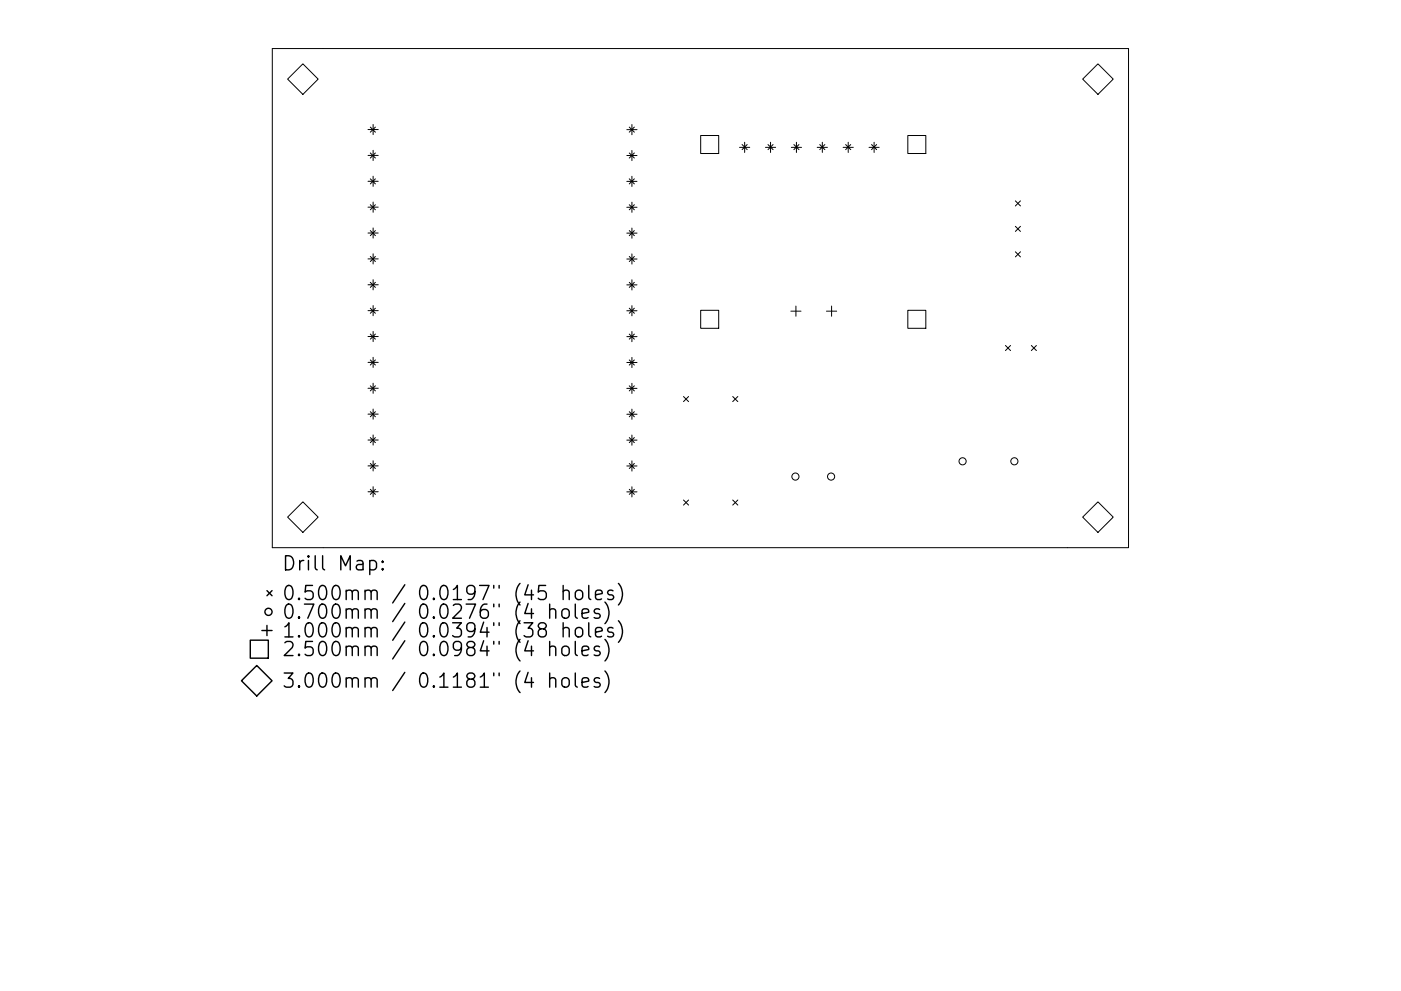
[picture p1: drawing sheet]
<svg xmlns="http://www.w3.org/2000/svg" width="297mm" height="210mm" viewBox="0 0 297 210" stroke-linecap="round" stroke-linejoin="round" font-family="sans-serif">
<defs><g id="words">
<g font-size="4.2">
<text x="59.7" y="121.1">Drill Map:</text>
<text x="59.7" y="127.4">0.500mm / 0.0197&quot; (45 holes)</text>
<text x="59.7" y="131.3">0.700mm / 0.0276&quot; (4 holes)</text>
<text x="59.7" y="135.3">1.000mm / 0.0394&quot; (38 holes)</text>
<text x="59.7" y="139.2">2.500mm / 0.0984&quot; (4 holes)</text>
<text x="59.7" y="145.9">3.000mm / 0.1181&quot; (4 holes)</text>
</g>
</g></defs>
<g fill="none" stroke="#000" stroke-width=".21">
<path d="M57.7 10.3h181.6v105.9h-181.6zM61 16.8l3.2-3.3 3.3 3.3-3.3 3.2zM229.5 16.8l3.3-3.3 3.2 3.3-3.2 3.2zM78 27.5h2.2M78 33h2.2M78 38.5h2.2M78.5 27l1.1 1M78.5 32.5l1.1 1M78.5 37.9l1.1 1.1M79.1 26.4v2.2M79.1 31.9v2.2M79.1 37.4v2.1"/>
<path d="M79.6 27l-1.1 1M79.6 32.5l-1.1 1M79.6 37.9l-1.1 1.1M132.9 27.5h2.2M132.9 33h2.2M132.9 38.5h2.2M133.4 27l1.1 1M133.4 32.5l1.1 1M133.4 37.9l1.1 1.1M134 26.4v2.2M134 31.9v2.2M134 37.4v2.2"/>
<path d="M134.5 27l-1.1 1M134.5 32.5l-1.1 1M134.5 37.9l-1.1 1.1M148.6 28.8h3.8v3.8h-3.8zM156.8 31.3h2.2M157.3 30.7l1.1 1M157.9 30.2v2.1M158.4 30.7l-1.1 1M162.3 31.3h2.2M162.8 30.7l1.1 1M163.4 30.2v2.1M163.9 30.7l-1.1 1"/>
<path d="M167.8 31.3h2.1M168.3 30.7l1.1 1M168.9 30.2v2.1M169.4 30.7l-1.1 1M173.3 31.3h2.1M173.8 30.7l1.1 1M174.3 30.2v2.1M174.9 30.7l-1.1 1M178.8 31.3h2.1M179.3 30.7l1.1 1M179.8 30.2v2.1M180.4 30.7l-1.1 1"/>
<path d="M184.2 31.3h2.2M184.8 30.7l1.1 1M185.3 30.2v2.1M185.9 30.7l-1.1 1M192.5 28.8h3.8v3.8h-3.8zM78 44h2.2M78 49.4h2.2M78 54.9h2.2M78.5 43.4l1.1 1.1M78.5 48.9l1.1 1.1M78.5 54.4l1.1 1.1M78.5 59.9l1.1 1.1"/>
<path d="M79.1 42.9v2.1M79.1 48.4v2.1M79.1 53.8v2.2M79.1 59.3v2.2M79.6 43.4l-1.1 1.1M79.6 48.9l-1.1 1.1M79.6 54.4l-1.1 1.1M79.6 59.9l-1.1 1.1M132.9 49.5h2.2M132.9 44h2.2M132.9 55h2.2M133.4 43.4l1.1 1.1"/>
<path d="M133.4 48.9l1.1 1.1M133.4 54.4l1.1 1.1M133.4 59.9l1.1 1.1M134 42.9v2.2M134 48.4v2.1M134 53.9v2.1M134 59.4v2.1M134.5 48.9l-1.1 1.1M134.5 43.4l-1.1 1.1M134.5 54.4l-1.1 1.1M134.5 59.9l-1.1 1.1M215.3 42.6l1.1 1.1"/>
<path d="M215.3 48l1.1 1.1M215.3 53.4l1.1 1.1M216.4 42.6l-1.1 1.1M216.4 48l-1.1 1.1M216.4 53.4l-1.1 1.1M78 60.4h2.2M78 65.9h2.2M78 71.4h2.2M78 76.9h2.2M78.5 65.4l1.1 1.1M78.5 70.9l1.1 1.1M78.5 76.4l1.1 1"/>
<path d="M79.1 64.8v2.2M79.1 70.3v2.2M79.1 75.8v2.2M79.6 65.4l-1.1 1.1M79.6 70.9l-1.1 1.1M79.6 76.4l-1.1 1M132.9 60.4h2.2M132.9 71.4h2.2M132.9 76.9h2.2M132.9 65.9h2.2M133.4 65.4l1.1 1.1M133.4 70.9l1.1 1.1"/>
<path d="M133.4 76.4l1.1 1M134 64.8v2.2M134 70.3v2.2M134 75.8v2.2M134.5 65.4l-1.1 1.1M134.5 70.9l-1.1 1.1M134.5 76.4l-1.1 1M148.6 65.8h3.8v3.9h-3.8zM167.7 66h2.1M168.8 64.9v2.2M175.2 66h2.2M176.3 64.9v2.2"/>
<path d="M192.5 65.8h3.8v3.9h-3.8zM213.2 73.3l1.1 1.1M214.3 73.3l-1.1 1.1M218.7 73.3l1 1.1M219.7 73.3l-1 1.1M78 82.4h2.2M78 87.9h2.2M78 93.4h2.2M78 98.8h2.2M78.5 81.9l1.1 1M78.5 87.3l1.1 1.1M78.5 92.8l1.1 1.1"/>
<path d="M78.5 98.3l1.1 1.1M79.1 81.3v2.2M79.1 86.8v2.1M79.1 92.3v2.1M79.1 97.8v2.1M79.6 81.9l-1.1 1M79.6 87.3l-1.1 1.1M79.6 92.8l-1.1 1.1M79.6 98.3l-1.1 1.1M132.9 87.9h2.2M132.9 98.9h2.2M132.9 82.4h2.2"/>
<path d="M132.9 93.4h2.2M133.4 81.9l1.1 1M133.4 87.3l1.1 1.1M133.4 92.8l1.1 1.1M133.4 98.3l1.1 1.1M134 81.3v2.2M134 86.8v2.2M134 92.3v2.2M134 97.8v2.1M134.5 81.9l-1.1 1M134.5 87.3l-1.1 1.1M134.5 92.8l-1.1 1.1"/>
<path d="M134.5 98.3l-1.1 1.1M144.9 84.1l1.1 1.1M146 84.1l-1.1 1.1M155.4 84.1l1 1.1M156.4 84.1l-1 1.1M61 109.7l3.2-3.2 3.3 3.2-3.3 3.3zM78 104.3h2.2M78.5 103.8l1.1 1.1M79.1 103.3v2.1M79.6 103.8l-1.1 1.1M132.9 104.4h2.2M133.4 103.8l1.1 1.1"/>
<path d="M134 103.3v2.1M134.5 103.8l-1.1 1.1M144.9 106.1l1.1 1.1M146 106.1l-1.1 1.1M155.4 106.1l1 1.1M156.4 106.1l-1 1.1M232.8 106.5l3.2 3.2-3.2 3.3-3.3-3.3z"/>
<circle cx="204.1" cy="97.9" r=".76"/>
<circle cx="215.1" cy="97.9" r=".76"/>
<circle cx="168.6" cy="101.1" r=".76"/>
<circle cx="176.2" cy="101.1" r=".76"/>
</g>
<g fill="none" stroke="#000" stroke-width=".3">
<path d="M78.4 119.1l.9-.2 .5 .6v.8l-.3 .5-.2 .1-.9-.1M81.1 119.1l.2 .1-.2 .1-.1-.1 .1-.1v.2M53.1 135.8h3.8v3.8h-3.8zM55.5 133.8h2.2M56.6 125.3l1.1 1.1M56.6 132.7v2.2M57.7 125.3l-1.1 1.1M81.1 120.6l.2 .2-.2 .1-.1-.1 .1-.2v.3M114.7 133.4l-.3-.1a.62 .62 0 0 1-.3-.7 .62 .62 0 0 1 .6-.5l.8 .2a.62 .62 0 0 1 .3 .6 .62 .62 0 0 1-.5 .5h-.6l-.6 .6 .2 .8 .4 .3 .8-.1 .3-.4-.1-.9-.4-.3M115.7 124.2h-1.4l-.2 1.4 .4-.2 1 .1 .3 .4-.1 1-.4 .3h-.8l-.4-.3M116.5 129.5a.75 .75 0 0 1 1.3 .1v1.6M116.5 137.4a.75 .75 0 0 1 1.3 .1v1.6"/>
<path d="M116.5 128.2v3M116.5 136.1v3M119.3 137.4a.81 .81 0 0 1 .8-.3 .81 .81 0 0 1 .6 .6v.8a.81 .81 0 0 1-.8 .6 .81 .81 0 0 1-.8-.6v-.8zM119.4 125.5a.74 .74 0 0 1 1.3 .1v1.6M119.4 129.3a.81 .81 0 0 1 1.3 .4v.9a.81 .81 0 0 1-.8 .6 .81 .81 0 0 1-.8-.6v-.9zM119.4 133.4a.74 .74 0 0 1 1.3 .2v1.5M119.4 124.2v3M119.4 132.1v3M122 128.2v2.5l.4 .5M122 136.1v2.6l.4 .4M122.1 133.4a.81 .81 0 0 1 .8-.3 .81 .81 0 0 1 .6 .6v.9a.81 .81 0 0 1-.7 .6 .81 .81 0 0 1-.8-.6v-.9zM122.3 125.4a.81 .81 0 0 1 1.2 .4v.8a.81 .81 0 0 1-.7 .6 .81 .81 0 0 1-.8-.6v-.8z"/>
<path d="M123.4 130.2l1.4-.3-.1-.6-.9-.1-.4 .4v1.1l.1 .3 .3 .2 .9-.2M123.4 138.1l1.4-.3-.1-.6-.9-.1-.4 .4v1.2l.1 .2 .3 .2 .9-.2M124.8 124.2v2.6l.5 .4M124.8 132.1v2.6l.5 .4M126.3 126.2l1.4-.3-.2-.5-.8-.2-.4 .4v1.2l.1 .3 .3 .1 .8-.1M126.3 134.1l1.4-.3-.2-.5-.8-.2-.4 .5v1.1l.1 .3 .3 .1 .8-.1M127.1 129.3l-.7-.1-.4 .4 .1 .4 1 .3 .2 .3-.2 .4-.3 .2-.8-.2M127.1 137.2l-.7-.1-.4 .4 .1 .4 1 .3 .2 .3-.2 .4-.3 .2-.8-.2M128.3 127.7a3.4 3.4 0 0 1 0 4.6M128.3 135.7a3.4 3.4 0 0 1 0 4.5M130 125.4l-.7-.2-.5 .4 .2 .5 1 .3 .1 .2-.1 .5-.3 .1-.9-.1M130 133.3l-.7-.2-.5 .5 .2 .4 1 .3 .1 .3-.1 .4-.3 .1-.9-.1"/>
<path d="M131.1 123.8a3.4 3.4 0 0 1 0 4.6M131.1 131.7a3.4 3.4 0 0 1 0 4.6M54.4 141.2l3.3 3.2-3.3 3.3-3.2-3.3zM116.5 144.1a.75 .75 0 0 1 1.3 .1v1.6M116.5 142.8v3M119.3 144.1a.81 .81 0 0 1 .8-.3 .81 .81 0 0 1 .6 .6v.8a.81 .81 0 0 1-.8 .6 .81 .81 0 0 1-.8-.6v-.8zM122 142.8v2.6l.4 .4M123.4 144.8l1.4-.3-.1-.6-.9-.1-.4 .4v1.2l.1 .2 .3 .2 .9-.2M127.1 143.9l-.7-.1-.4 .4 .1 .4 1 .3 .2 .3-.2 .4-.3 .2-.8-.2M128.3 142.4a3.4 3.4 0 0 1 0 4.5"/>
<circle cx="56.9" cy="129.8" r=".76"/>
</g>
<use href="#words"/>
</svg>
